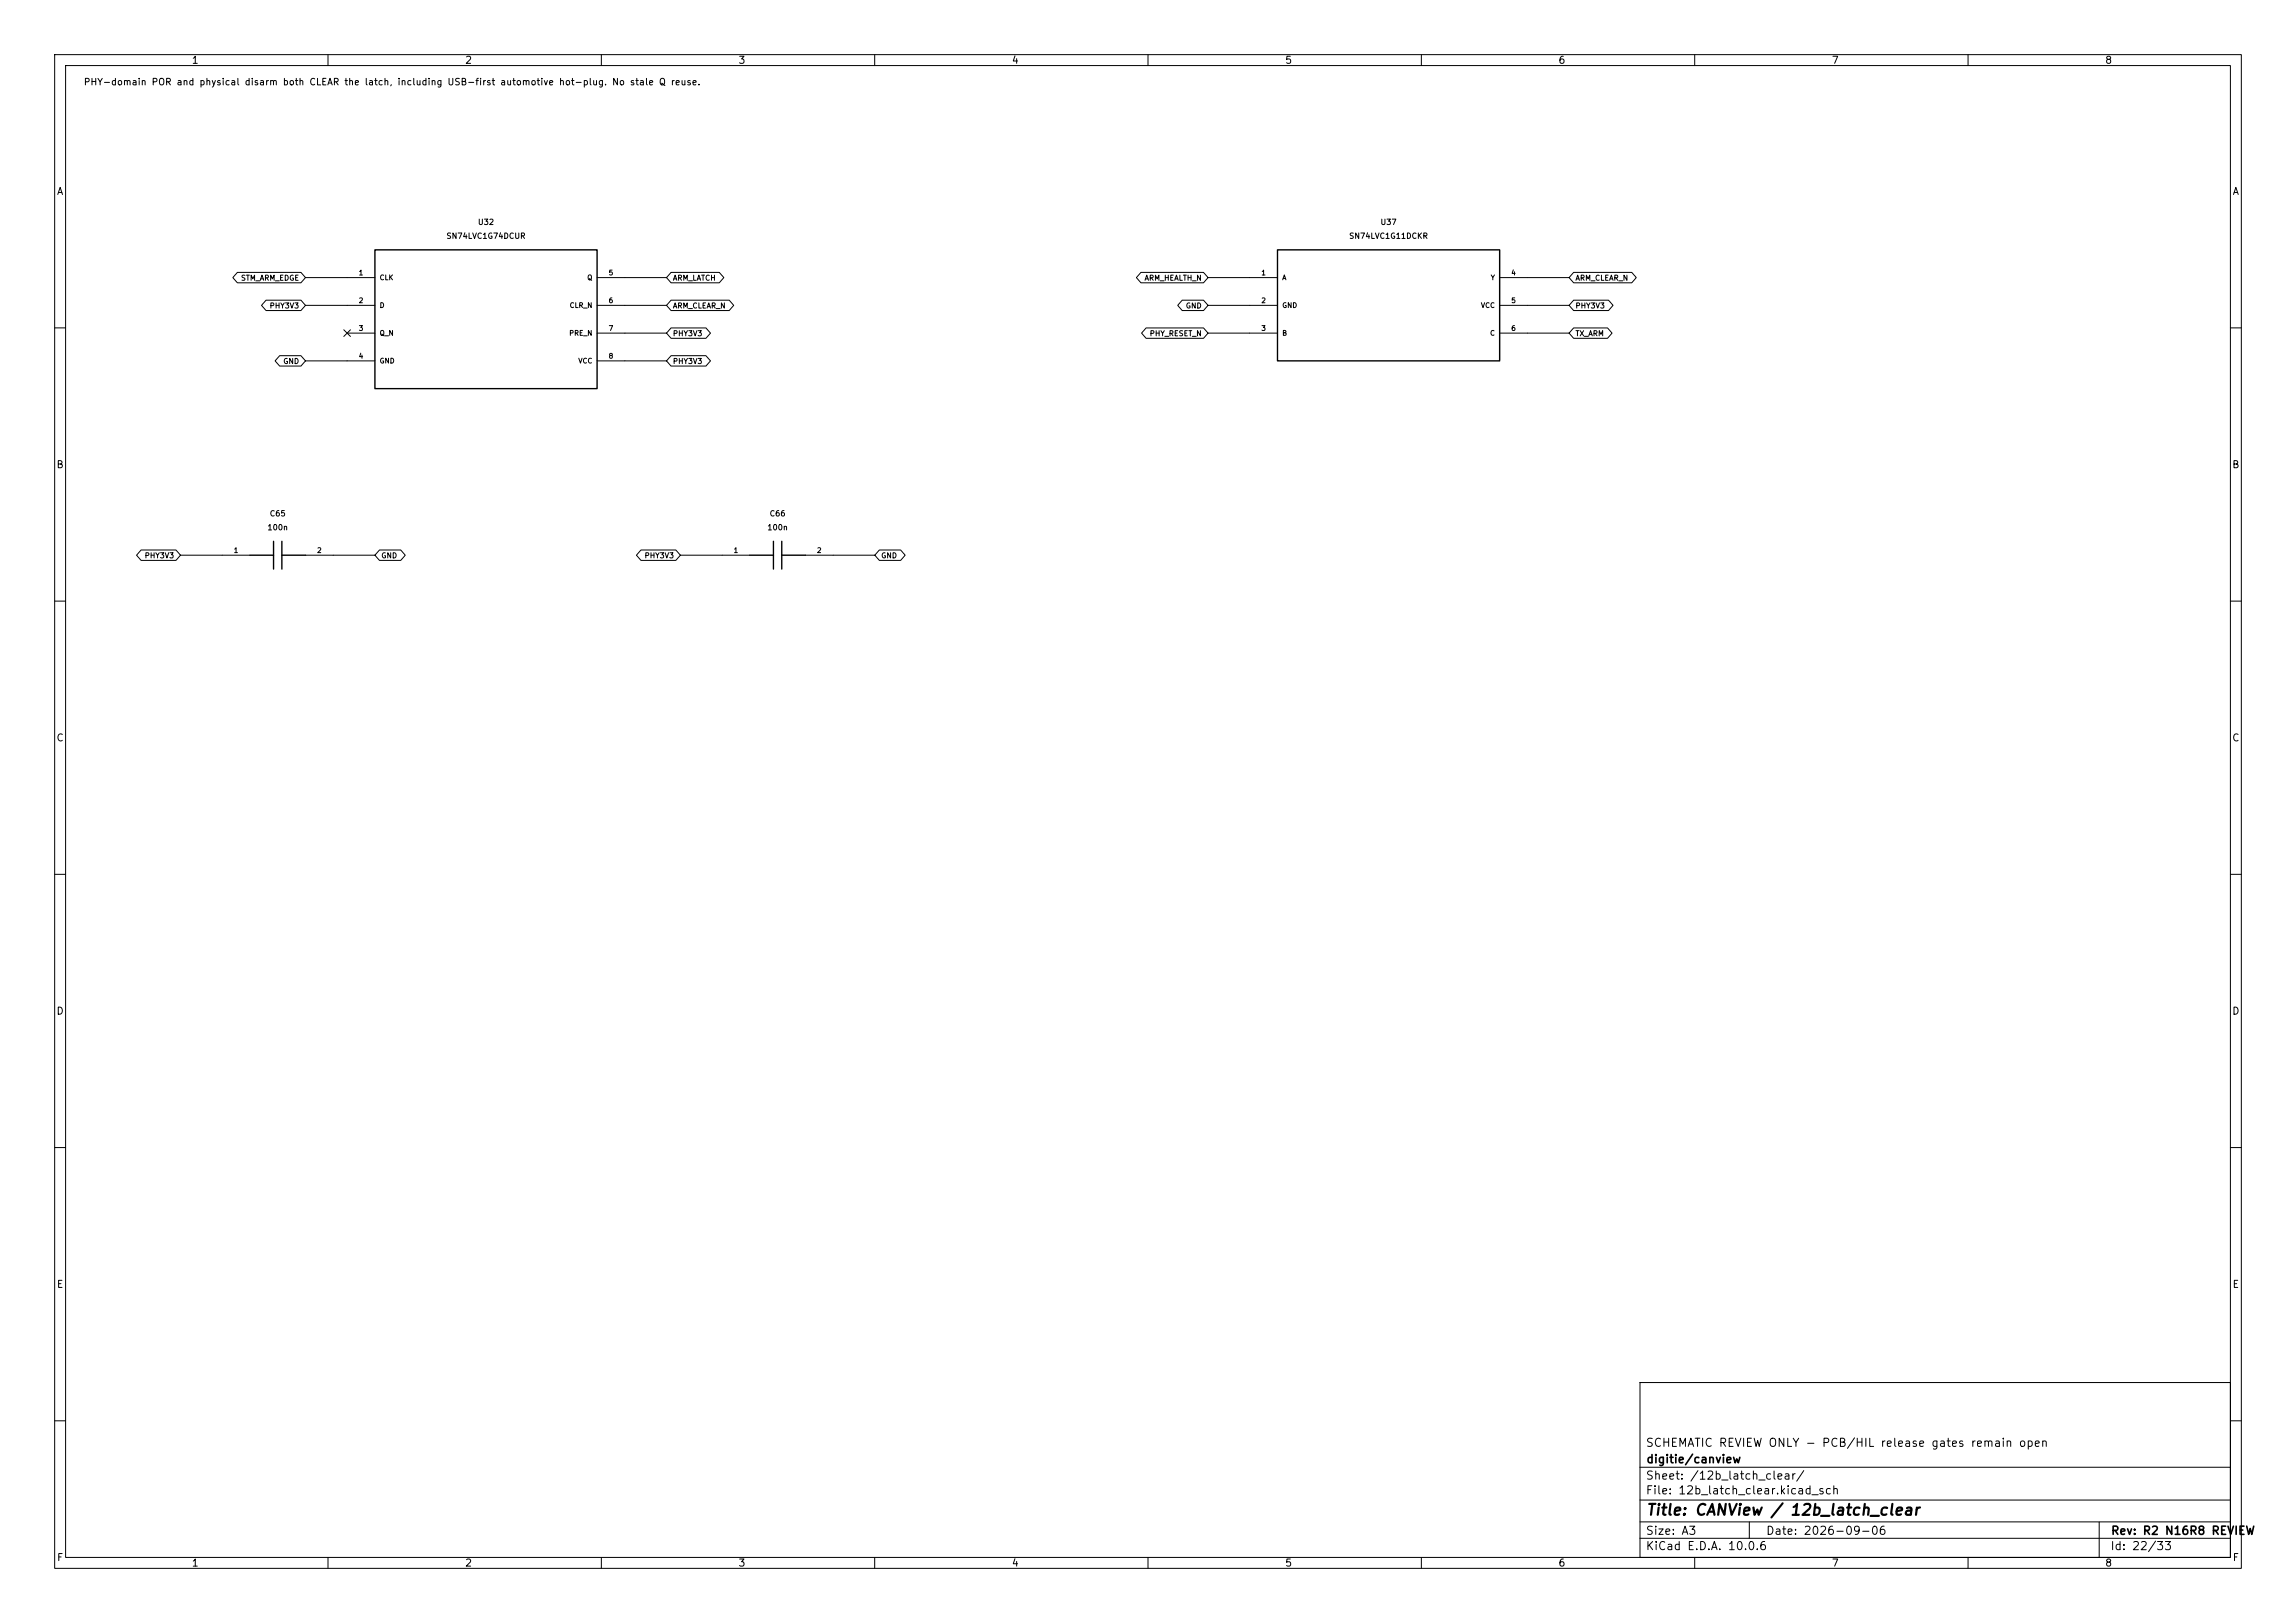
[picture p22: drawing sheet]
<svg xmlns="http://www.w3.org/2000/svg" width="420mm" height="297mm" viewBox="0 0 420 297" stroke-linecap="round" stroke-linejoin="round" font-family="sans-serif">
<defs><g id="words">
<text font-size="2" x="301" y="277.8">Title: CANView / 12b_latch_clear</text>
<g font-size="1.5">
<text x="300.9" y="265.1">SCHEMATIC REVIEW ONLY - PCB/HIL release gates remain open</text>
<text x="301" y="268.1">digitie/canview</text>
<text x="300.9" y="273.8">File: 12b_latch_clear.kicad_sch</text>
<text x="300.9" y="271.1">Sheet: /12b_latch_clear/</text>
<text x="300.9" y="281.2">Size: A3</text>
<text x="322.9" y="281.2">Date: 2026-09-06</text>
<text x="386" y="281.2">Rev: R2 N16R8 REVIEW</text>
<text x="300.9" y="284">KiCad E.D.A. 10.0.6</text>
<text x="385.9" y="284">Id: 22/33</text>
</g>
<g font-size="1.3">
<text x="35" y="12">1</text>
<text x="85" y="12">2</text>
<text x="135" y="12">3</text>
<text x="185" y="12">4</text>
<text x="235" y="12">5</text>
<text x="285" y="12">6</text>
<text x="335" y="12">7</text>
<text x="385" y="12">8</text>
<text x="10.3" y="36">A</text>
<text x="408.3" y="36">A</text>
<text x="10.2" y="86">B</text>
<text x="408.2" y="86">B</text>
<text x="10.2" y="136">C</text>
<text x="408.2" y="136">C</text>
<text x="10.2" y="186">D</text>
<text x="408.2" y="186">D</text>
<text x="10.3" y="236">E</text>
<text x="408.3" y="236">E</text>
<text x="10.3" y="286">F</text>
<text x="35" y="287">1</text>
<text x="85" y="287">2</text>
<text x="135" y="287">3</text>
<text x="185" y="287">4</text>
<text x="235" y="287">5</text>
<text x="285" y="287">6</text>
<text x="335" y="287">7</text>
<text x="385" y="287">8</text>
<text x="408.3" y="286">F</text>
</g>
<text font-size="1.2" x="15.2" y="15.9">PHY-domain POR and physical disarm both CLEAR the latch, including USB-first automotive hot-plug. No stale Q reuse.</text>
<g font-size="1">
<text x="87.3" y="41.4">U32</text>
<text x="252.4" y="41.4">U37</text>
<text x="81.6" y="43.9">SN74LVC1G74DCUR</text>
<text x="246.7" y="43.9">SN74LVC1G11DCKR</text>
<text x="44" y="51.6">STM_ARM_EDGE</text>
<text x="123" y="51.6">ARM_LATCH</text>
<text x="209.3" y="51.6">ARM_HEALTH_N</text>
<text x="288.1" y="51.6">ARM_CLEAR_N</text>
<text x="49.2" y="56.7">PHY3V3</text>
<text x="123" y="56.7">ARM_CLEAR_N</text>
<text x="216.8" y="56.7">GND</text>
<text x="288.1" y="56.7">PHY3V3</text>
<text x="123" y="61.7">PHY3V3</text>
<text x="210.2" y="61.7">PHY_RESET_N</text>
<text x="288.1" y="61.7">TX_ARM</text>
<text x="51.7" y="66.8">GND</text>
<text x="123" y="66.8">PHY3V3</text>
<text x="49.2" y="94.7">C65</text>
<text x="140.7" y="94.7">C66</text>
<text x="48.8" y="97.3">100n</text>
<text x="140.3" y="97.3">100n</text>
<text x="26.4" y="102.4">PHY3V3</text>
<text x="69.7" y="102.4">GND</text>
<text x="117.8" y="102.4">PHY3V3</text>
<text x="161.1" y="102.4">GND</text>
</g>
<g font-size=".9">
<text x="65.5" y="50.6">1</text>
<text x="69.4" y="51.5">CLK</text>
<text x="107.3" y="51.5">Q</text>
<text x="111.2" y="50.6">5</text>
<text x="230.6" y="50.6">1</text>
<text x="234.5" y="51.5">A</text>
<text x="272.6" y="51.5">Y</text>
<text x="276.3" y="50.6">4</text>
<text x="65.5" y="55.7">2</text>
<text x="69.4" y="56.6">D</text>
<text x="104.1" y="56.6">CLR_N</text>
<text x="111.2" y="55.7">6</text>
<text x="230.6" y="55.7">2</text>
<text x="234.5" y="56.6">GND</text>
<text x="270.8" y="56.6">VCC</text>
<text x="276.3" y="55.7">5</text>
<text x="65.5" y="60.8">3</text>
<text x="65.5" y="65.8">4</text>
<text x="69.4" y="61.6">Q_N</text>
<text x="104" y="61.6">PRE_N</text>
<text x="111.2" y="60.8">7</text>
<text x="111.2" y="65.8">8</text>
<text x="230.6" y="60.8">3</text>
<text x="234.5" y="61.6">B</text>
<text x="272.5" y="61.6">C</text>
<text x="276.3" y="60.8">6</text>
<text x="69.4" y="66.7">GND</text>
<text x="105.7" y="66.7">VCC</text>
<text x="42.7" y="101.4">1</text>
<text x="57.9" y="101.4">2</text>
<text x="134.1" y="101.4">1</text>
<text x="149.3" y="101.4">2</text>
</g>
</g></defs>
<g fill="none" stroke="#000" stroke-width=".18">
<path d="M10 10h400v277h-400zM12 12h396v273h-396zM60 10v2M110 10v2M160 10v2M210 10v2M260 10v2M310 10v2M360 10v2M43.4 49.8h11.6l.9 1-.9 1h-11.6l-.8-1zM48.7 54.9h6.3l.9 1-.9 .9h-6.3l-.9-.9zM55.9 50.8h12.7"/>
<path d="M55.9 55.9h12.7M109.2 50.8h12.7M109.2 55.9h12.7M122.8 49.8h8.8l.8 1-.8 1h-8.8l-.9-1zM122.8 54.9h10.6l.8 1-.8 .9h-10.6l-.9-.9zM208.7 49.8h11.4l.9 1-.9 1h-11.4l-.8-1zM216.3 54.9h3.8l.9 1-.9 .9h-3.8l-.9-.9zM221 50.8h12.7M221 55.9h12.7M274.3 50.8h12.7M274.3 55.9h12.7M287.9 49.8h10.6l.8 1-.8 1h-10.6l-.9-1z"/>
<path d="M287.9 54.9h6.3l.9 1-.9 .9h-6.3l-.9-.9zM10 60h2M51.2 65.1h3.8l.9 .9-.9 1h-3.8l-.9-1zM55.9 66h12.7M62.9 60.4l1.2 1.2M63.5 61h5.1M64.1 60.4l-1.2 1.2M109.2 61h12.7M109.2 66h12.7M122.8 60h6.3l.9 1-.9 .9h-6.3l-.9-.9zM122.8 65.1h6.3l.9 .9-.9 1h-6.3l-.9-1zM209.7 60h10.4l.9 1-.9 .9h-10.4l-.9-.9z"/>
<path d="M221 61h12.7M274.3 61h12.7M287.9 60h6.2l.8 1-.8 .9h-6.2l-.9-.9zM408 60h2M10 110h2M25.8 100.6h6.4l.8 1-.8 1h-6.4l-.8-1zM33 101.6h12.7M55.9 101.6h12.7M69.4 100.6h3.9l.8 1-.8 1h-3.9l-.8-1zM117.2 100.6h6.4l.9 1-.9 1h-6.4l-.8-1zM124.5 101.6h12.7M147.3 101.6h12.7"/>
<path d="M160.9 100.6h3.8l.9 1-.9 1h-3.8l-.9-1zM408 110h2M10 160h2M408 160h2M10 210h2M408 210h2M300 253h108v32h-108zM10 260h2M300 278.5h108M300 274.5h108M300 268.5h108M320 278.5v3"/>
<path d="M384 278.5v6.5M408 260h2M60 285v2M110 285v2M160 285v2M210 285v2M260 285v2M300 281.5h108M310 285v2M360 285v2"/>
</g>
<path d="M68.6 45.7h40.6v25.4h-40.6zM233.7 45.7h40.6v20.3h-40.6zM50 99.1v5M51.6 99.1v5M141.5 99.1v5M143 99.1v5M45.7 101.6h4.3M51.6 101.6h4.3M137.2 101.6h4.3M143 101.6h4.3" fill="none" stroke="#000" stroke-width=".25"/>
<use href="#words"/>
</svg>
